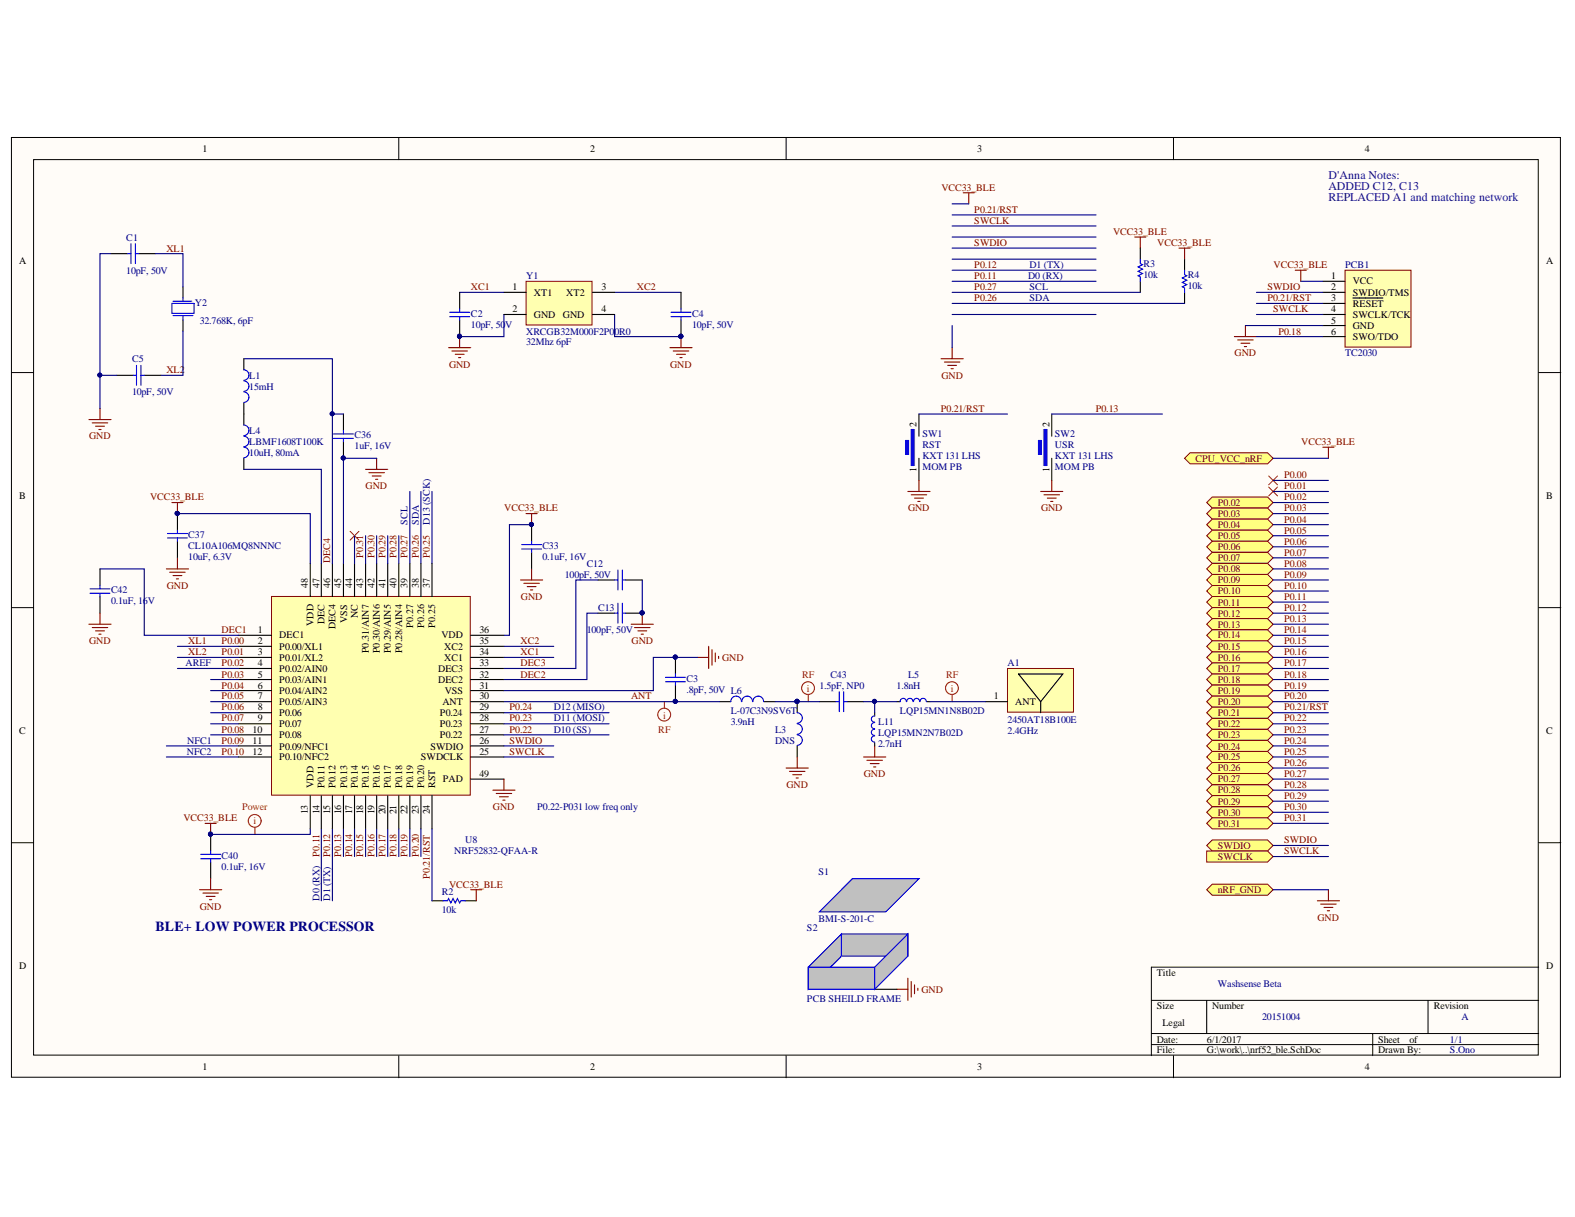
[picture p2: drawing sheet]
<svg xmlns="http://www.w3.org/2000/svg" width="279mm" height="216mm" viewBox="0 0 279 216" stroke-linecap="round" stroke-linejoin="round" font-family="sans-serif">
<defs><g id="words">
<text font-size="2.5" fill="#000080" x="27.6" y="165.2">BLE+ LOW POWER PROCESSOR</text>
<g font-size="2.1" fill="#30007b">
<text x="235.7" y="31.8">D'Anna Notes:</text>
<text x="235.7" y="33.7">ADDED C12, C13</text>
<text x="235.7" y="35.7">REPLACED A1 and matching network</text>
</g>
<g font-size="1.8">
<text x="35.9" y="27">1</text>
<text x="104.7" y="27">2</text>
<text x="173.3" y="27">3</text>
<text x="242.1" y="27">4</text>
<text x="3.4" y="46.8">A</text>
<text x="274.3" y="46.8">A</text>
<text x="90.9" y="51.5">1</text>
<text x="94.7" y="52.5">XT1</text>
<text x="100.5" y="52.5">XT2</text>
<text x="106.7" y="51.5">3</text>
<text x="236.2" y="49.5">1</text>
<text x="236.2" y="51.5">2</text>
<text x="236.2" y="53.4">3</text>
<text x="240" y="50.5">VCC</text>
<text x="240" y="52.5">SWDIO/TMS</text>
<text x="90.9" y="55.4">2</text>
<text x="94.7" y="56.4">GND</text>
<text x="99.9" y="56.4">GND</text>
<text x="106.7" y="55.4">4</text>
<text x="236.2" y="55.4">4</text>
<text x="236.2" y="57.4">5</text>
<text x="236.2" y="59.3">6</text>
<text x="240" y="54.4">RESET</text>
<text x="240" y="56.4">SWCLK/TCK</text>
<text x="240" y="58.3">GND</text>
<text x="240" y="60.3">SWO/TDO</text>
<text x="162.6" y="75.8" transform="rotate(-90 162.6 75.8)">2</text>
<text x="186.2" y="75.8" transform="rotate(-90 186.2 75.8)">2</text>
<text x="162.6" y="83.8" transform="rotate(-90 162.6 83.8)">1</text>
<text x="186.2" y="83.8" transform="rotate(-90 186.2 83.8)">1</text>
<text x="3.4" y="88.5">B</text>
<text x="274.3" y="88.5">B</text>
<text x="54.6" y="104.2" transform="rotate(-90 54.6 104.2)">48</text>
<text x="56.7" y="104.2" transform="rotate(-90 56.7 104.2)">47</text>
<text x="58.6" y="104.2" transform="rotate(-90 58.6 104.2)">46</text>
<text x="60.5" y="104.2" transform="rotate(-90 60.5 104.2)">45</text>
<text x="62.5" y="104.2" transform="rotate(-90 62.5 104.2)">44</text>
<text x="64.4" y="104.2" transform="rotate(-90 64.4 104.2)">43</text>
<text x="66.5" y="104.2" transform="rotate(-90 66.5 104.2)">42</text>
<text x="68.4" y="104.2" transform="rotate(-90 68.4 104.2)">41</text>
<text x="70.4" y="104.2" transform="rotate(-90 70.4 104.2)">40</text>
<text x="72.3" y="104.2" transform="rotate(-90 72.3 104.2)">39</text>
<text x="74.3" y="104.2" transform="rotate(-90 74.3 104.2)">38</text>
<text x="76.3" y="104.2" transform="rotate(-90 76.3 104.2)">37</text>
<text x="45.7" y="112.3">1</text>
<text x="49.6" y="113.3">DEC1</text>
<text x="55.6" y="111.1" transform="rotate(-90 55.6 111.1)">VDD</text>
<text x="57.6" y="110.7" transform="rotate(-90 57.6 110.7)">DEC</text>
<text x="59.5" y="111.7" transform="rotate(-90 59.5 111.7)">DEC4</text>
<text x="61.6" y="110.5" transform="rotate(-90 61.6 110.5)">VSS</text>
<text x="63.5" y="109.6" transform="rotate(-90 63.5 109.6)">NC</text>
<text x="73.3" y="111.3" transform="rotate(-90 73.3 111.3)">P0.27</text>
<text x="75.3" y="111.3" transform="rotate(-90 75.3 111.3)">P0.26</text>
<text x="77.2" y="111.3" transform="rotate(-90 77.2 111.3)">P0.25</text>
<text x="78.3" y="113.3">VDD</text>
<text x="85.1" y="112.3">36</text>
<text x="45.7" y="114.3">2</text>
<text x="45.7" y="116.2">3</text>
<text x="45.7" y="118.2">4</text>
<text x="49.6" y="115.3">P0.00/XL1</text>
<text x="49.6" y="117.2">P0.01/XL2</text>
<text x="49.6" y="119.2">P0.02/AIN0</text>
<text x="65.4" y="115.8" transform="rotate(-90 65.4 115.8)">P0.31/AIN7</text>
<text x="67.4" y="115.8" transform="rotate(-90 67.4 115.8)">P0.30/AIN6</text>
<text x="69.3" y="115.8" transform="rotate(-90 69.3 115.8)">P0.29/AIN5</text>
<text x="71.4" y="115.8" transform="rotate(-90 71.4 115.8)">P0.28/AIN4</text>
<text x="77.7" y="119.2">DEC3</text>
<text x="78.8" y="117.2">XC1</text>
<text x="78.8" y="115.3">XC2</text>
<text x="85.1" y="118.2">33</text>
<text x="85.1" y="116.2">34</text>
<text x="85.1" y="114.3">35</text>
<text x="45.7" y="120.2">5</text>
<text x="45.7" y="122.1">6</text>
<text x="45.7" y="124.1">7</text>
<text x="49.6" y="121.1">P0.03/AIN1</text>
<text x="49.6" y="123.1">P0.04/AIN2</text>
<text x="49.6" y="125.1">P0.05/AIN3</text>
<text x="77.7" y="121.1">DEC2</text>
<text x="78.5" y="125.1">ANT</text>
<text x="78.9" y="123.1">VSS</text>
<text x="85.1" y="124.1">30</text>
<text x="85.1" y="122.1">31</text>
<text x="85.1" y="120.2">32</text>
<text x="176.3" y="124.1">1</text>
<text x="180.1" y="125.1">ANT</text>
<text x="3.4" y="130.3">C</text>
<text x="44.8" y="130">10</text>
<text x="44.8" y="132">11</text>
<text x="45.7" y="126">8</text>
<text x="45.7" y="128">9</text>
<text x="49.6" y="127">P0.06</text>
<text x="49.6" y="129">P0.07</text>
<text x="49.6" y="130.9">P0.08</text>
<text x="78" y="130.9">P0.22</text>
<text x="78" y="129">P0.23</text>
<text x="78" y="127">P0.24</text>
<text x="85.1" y="132">26</text>
<text x="85.1" y="130">27</text>
<text x="85.1" y="128">28</text>
<text x="85.1" y="126">29</text>
<text x="274.3" y="130.3">C</text>
<text x="44.8" y="133.9">12</text>
<text x="49.6" y="134.9">P0.10/NFC2</text>
<text x="49.6" y="133">P0.09/NFC1</text>
<text x="74.7" y="134.9">SWDCLK</text>
<text x="76.4" y="133">SWDIO</text>
<text x="85.1" y="133.9">25</text>
<text x="85.1" y="137.9">49</text>
<text x="55.6" y="139.8" transform="rotate(-90 55.6 139.8)">VDD</text>
<text x="57.6" y="139.8" transform="rotate(-90 57.6 139.8)">P0.11</text>
<text x="59.5" y="139.8" transform="rotate(-90 59.5 139.8)">P0.12</text>
<text x="61.6" y="139.8" transform="rotate(-90 61.6 139.8)">P0.13</text>
<text x="63.5" y="139.8" transform="rotate(-90 63.5 139.8)">P0.14</text>
<text x="65.4" y="139.8" transform="rotate(-90 65.4 139.8)">P0.15</text>
<text x="67.4" y="139.8" transform="rotate(-90 67.4 139.8)">P0.16</text>
<text x="69.3" y="139.8" transform="rotate(-90 69.3 139.8)">P0.17</text>
<text x="71.4" y="139.8" transform="rotate(-90 71.4 139.8)">P0.18</text>
<text x="73.3" y="139.8" transform="rotate(-90 73.3 139.8)">P0.19</text>
<text x="75.3" y="139.8" transform="rotate(-90 75.3 139.8)">P0.20</text>
<text x="77.2" y="139.8" transform="rotate(-90 77.2 139.8)">RST</text>
<text x="78.6" y="138.8">PAD</text>
<text x="54.6" y="144.5" transform="rotate(-90 54.6 144.5)">13</text>
<text x="56.7" y="144.5" transform="rotate(-90 56.7 144.5)">14</text>
<text x="58.6" y="144.5" transform="rotate(-90 58.6 144.5)">15</text>
<text x="60.5" y="144.5" transform="rotate(-90 60.5 144.5)">16</text>
<text x="62.5" y="144.5" transform="rotate(-90 62.5 144.5)">17</text>
<text x="64.4" y="144.5" transform="rotate(-90 64.4 144.5)">18</text>
<text x="66.5" y="144.5" transform="rotate(-90 66.5 144.5)">19</text>
<text x="68.4" y="144.5" transform="rotate(-90 68.4 144.5)">20</text>
<text x="70.4" y="144.5" transform="rotate(-90 70.4 144.5)">21</text>
<text x="72.3" y="144.5" transform="rotate(-90 72.3 144.5)">22</text>
<text x="74.3" y="144.5" transform="rotate(-90 74.3 144.5)">23</text>
<text x="76.3" y="144.5" transform="rotate(-90 76.3 144.5)">24</text>
<text x="3.4" y="171.9">D</text>
<text x="205.2" y="173.2">Title</text>
<text x="274.3" y="171.9">D</text>
<text x="205.2" y="179">Size</text>
<text x="215" y="179">Number</text>
<text x="254.4" y="179">Revision</text>
<text x="205.2" y="184.9">Date:</text>
<text x="206.2" y="182">Legal</text>
<text x="214.1" y="184.9">6/1/2017</text>
<text x="244.5" y="184.9">Sheet</text>
<text x="250" y="184.9">of</text>
<text x="35.9" y="189.9">1</text>
<text x="104.7" y="189.9">2</text>
<text x="173.3" y="189.9">3</text>
<text x="205.2" y="186.9">File:</text>
<text x="214.1" y="186.9">G:\work\..\nrf52_ble.SchDoc</text>
<text x="242.1" y="189.9">4</text>
<text x="244.5" y="186.9">Drawn By:</text>
</g>
<g font-size="1.8" fill="#800000">
<text x="167" y="33.8">VCC33_BLE</text>
<text x="172.8" y="39.7">SWCLK</text>
<text x="172.8" y="37.7">P0.21/RST</text>
<text x="197.4" y="41.7">VCC33_BLE</text>
<text x="29.5" y="44.6">XL1</text>
<text x="172.8" y="43.6">SWDIO</text>
<text x="172.8" y="47.6">P0.12</text>
<text x="205.3" y="43.6">VCC33_BLE</text>
<text x="225.9" y="47.6">VCC33_BLE</text>
<text x="83.5" y="51.5">XC1</text>
<text x="113" y="51.5">XC2</text>
<text x="172.8" y="53.4">P0.26</text>
<text x="172.8" y="51.5">P0.27</text>
<text x="172.8" y="49.5">P0.11</text>
<text x="224.8" y="53.4">P0.21/RST</text>
<text x="224.8" y="51.5">SWDIO</text>
<text x="225.9" y="55.4">SWCLK</text>
<text x="226.8" y="59.3">P0.18</text>
<text x="79.7" y="65.3">GND</text>
<text x="118.9" y="65.3">GND</text>
<text x="219" y="63.2">GND</text>
<text x="29.5" y="66.2">XL2</text>
<text x="167" y="67.2">GND</text>
<text x="15.8" y="77.9">GND</text>
<text x="166.9" y="73">P0.21/RST</text>
<text x="194.4" y="73">P0.13</text>
<text x="212.1" y="81.9">CPU_VCC_nRF</text>
<text x="230.8" y="79">VCC33_BLE</text>
<text x="26.6" y="88.8">VCC33_BLE</text>
<text x="64.9" y="86.8">GND</text>
<text x="216" y="89.8">P0.02</text>
<text x="227.8" y="84.9">P0.00</text>
<text x="227.8" y="86.8">P0.01</text>
<text x="227.8" y="88.8">P0.02</text>
<text x="89.5" y="90.7">VCC33_BLE</text>
<text x="161.1" y="90.7">GND</text>
<text x="184.7" y="90.7">GND</text>
<text x="216" y="91.7">P0.03</text>
<text x="216" y="93.7">P0.04</text>
<text x="216" y="95.6">P0.05</text>
<text x="227.8" y="90.7">P0.03</text>
<text x="227.8" y="92.7">P0.04</text>
<text x="227.8" y="94.7">P0.05</text>
<text x="58.6" y="99.9" transform="rotate(-90 58.6 99.9)">DEC4</text>
<text x="64.4" y="99" transform="rotate(-90 64.4 99)">P0.31</text>
<text x="66.5" y="99" transform="rotate(-90 66.5 99)">P0.30</text>
<text x="68.4" y="99" transform="rotate(-90 68.4 99)">P0.29</text>
<text x="70.4" y="99" transform="rotate(-90 70.4 99)">P0.28</text>
<text x="72.3" y="99" transform="rotate(-90 72.3 99)">P0.27</text>
<text x="74.3" y="99" transform="rotate(-90 74.3 99)">P0.26</text>
<text x="76.3" y="99" transform="rotate(-90 76.3 99)">P0.25</text>
<text x="216" y="97.6">P0.06</text>
<text x="216" y="99.6">P0.07</text>
<text x="216" y="101.5">P0.08</text>
<text x="227.8" y="98.6">P0.07</text>
<text x="227.8" y="96.6">P0.06</text>
<text x="227.8" y="100.5">P0.08</text>
<text x="29.6" y="104.5">GND</text>
<text x="92.4" y="106.4">GND</text>
<text x="216" y="103.5">P0.09</text>
<text x="216" y="105.4">P0.10</text>
<text x="216" y="107.4">P0.11</text>
<text x="227.8" y="102.5">P0.09</text>
<text x="227.8" y="104.5">P0.10</text>
<text x="227.8" y="106.4">P0.11</text>
<text x="39.3" y="112.3">DEC1</text>
<text x="216" y="109.4">P0.12</text>
<text x="216" y="111.3">P0.13</text>
<text x="216" y="113.3">P0.14</text>
<text x="227.8" y="108.4">P0.12</text>
<text x="227.8" y="110.4">P0.13</text>
<text x="227.8" y="112.3">P0.14</text>
<text x="15.8" y="114.3">GND</text>
<text x="33.4" y="114.3">XL1</text>
<text x="33.4" y="116.2">XL2</text>
<text x="39.3" y="114.3">P0.00</text>
<text x="39.3" y="116.2">P0.01</text>
<text x="39.3" y="118.2">P0.02</text>
<text x="92.3" y="116.2">XC1</text>
<text x="92.3" y="114.3">XC2</text>
<text x="92.3" y="118.2">DEC3</text>
<text x="112" y="114.3">GND</text>
<text x="128.1" y="117.2">GND</text>
<text x="216" y="115.3">P0.15</text>
<text x="216" y="117.2">P0.16</text>
<text x="216" y="119.2">P0.17</text>
<text x="227.8" y="114.3">P0.15</text>
<text x="227.8" y="116.2">P0.16</text>
<text x="227.8" y="118.2">P0.17</text>
<text x="39.3" y="120.2">P0.03</text>
<text x="39.3" y="122.1">P0.04</text>
<text x="39.3" y="124.1">P0.05</text>
<text x="92.3" y="120.2">DEC2</text>
<text x="112" y="124.1">ANT</text>
<text x="216" y="121.1">P0.18</text>
<text x="216" y="123.1">P0.19</text>
<text x="216" y="125.1">P0.20</text>
<text x="227.8" y="120.2">P0.18</text>
<text x="227.8" y="122.1">P0.19</text>
<text x="227.8" y="124.1">P0.20</text>
<text x="39.3" y="128">P0.07</text>
<text x="39.3" y="130">P0.08</text>
<text x="39.3" y="132">P0.09</text>
<text x="39.3" y="126">P0.06</text>
<text x="90.4" y="130">P0.22</text>
<text x="90.4" y="128">P0.23</text>
<text x="90.4" y="126">P0.24</text>
<text x="90.4" y="132">SWDIO</text>
<text x="216" y="129">P0.22</text>
<text x="216" y="130.9">P0.23</text>
<text x="216" y="127">P0.21</text>
<text x="227.8" y="128">P0.22</text>
<text x="227.8" y="130">P0.23</text>
<text x="227.8" y="132">P0.24</text>
<text x="227.8" y="126">P0.21/RST</text>
<text x="39.3" y="133.9">P0.10</text>
<text x="90.4" y="133.9">SWCLK</text>
<text x="153.2" y="137.9">GND</text>
<text x="216" y="133">P0.24</text>
<text x="216" y="134.9">P0.25</text>
<text x="216" y="136.9">P0.26</text>
<text x="227.8" y="133.9">P0.25</text>
<text x="227.8" y="135.8">P0.26</text>
<text x="227.8" y="137.9">P0.27</text>
<text x="87.4" y="143.7">GND</text>
<text x="139.5" y="139.8">GND</text>
<text x="216" y="140.7">P0.28</text>
<text x="216" y="142.8">P0.29</text>
<text x="216" y="138.8">P0.27</text>
<text x="227.8" y="143.7">P0.30</text>
<text x="227.8" y="141.8">P0.29</text>
<text x="227.8" y="139.8">P0.28</text>
<text x="32.6" y="145.6">VCC33_BLE</text>
<text x="216" y="144.7">P0.30</text>
<text x="216" y="146.7">P0.31</text>
<text x="227.8" y="149.6">SWDIO</text>
<text x="227.8" y="145.6">P0.31</text>
<text x="56.7" y="152" transform="rotate(-90 56.7 152)">P0.11</text>
<text x="58.6" y="152" transform="rotate(-90 58.6 152)">P0.12</text>
<text x="60.5" y="152" transform="rotate(-90 60.5 152)">P0.13</text>
<text x="62.5" y="152" transform="rotate(-90 62.5 152)">P0.14</text>
<text x="64.4" y="152" transform="rotate(-90 64.4 152)">P0.15</text>
<text x="66.5" y="152" transform="rotate(-90 66.5 152)">P0.16</text>
<text x="68.4" y="152" transform="rotate(-90 68.4 152)">P0.17</text>
<text x="70.4" y="152" transform="rotate(-90 70.4 152)">P0.18</text>
<text x="72.3" y="152" transform="rotate(-90 72.3 152)">P0.19</text>
<text x="74.3" y="152" transform="rotate(-90 74.3 152)">P0.20</text>
<text x="76.3" y="155.9" transform="rotate(-90 76.3 155.9)">P0.21/RST</text>
<text x="216" y="150.6">SWDIO</text>
<text x="216" y="152.6">SWCLK</text>
<text x="227.8" y="151.6">SWCLK</text>
<text x="35.4" y="161.4">GND</text>
<text x="79.7" y="157.5">VCC33_BLE</text>
<text x="216" y="158.4">nRF_GND</text>
<text x="233.7" y="163.3">GND</text>
<text x="163.5" y="176.1">GND</text>
</g>
<g font-size="1.8" fill="#000080">
<text x="22.4" y="42.7">C1</text>
<text x="182.6" y="47.6">D1 (TX)</text>
<text x="202.9" y="47.3">R3</text>
<text x="238.6" y="47.6">PCB1</text>
<text x="22.4" y="48.5">10pF, 50V</text>
<text x="93.4" y="49.5">Y1</text>
<text x="182.4" y="49.5">D0 (RX)</text>
<text x="182.6" y="53.4">SDA</text>
<text x="182.6" y="51.5">SCL</text>
<text x="202.9" y="49.3">10k</text>
<text x="210.7" y="51.3">10k</text>
<text x="210.7" y="49.3">R4</text>
<text x="34.6" y="54.3">Y2</text>
<text x="35.4" y="57.4">32.768K, 6pF</text>
<text x="83.5" y="58.2">10pF, 50</text>
<text x="83.5" y="56.2">C2</text>
<text x="89.6" y="58.2">V</text>
<text x="93.4" y="59.3">XRCGB32M000F2P00R0</text>
<text x="122.8" y="58.2">10pF, 50V</text>
<text x="122.8" y="56.2">C4</text>
<text x="23.4" y="64.2">C5</text>
<text x="93.4" y="61.3">32Mhz 6pF</text>
<text x="238.6" y="63.2">TC2030</text>
<text x="23.4" y="70.2">10pF, 50V</text>
<text x="44.2" y="69.1">15mH</text>
<text x="44.2" y="67.2">L1</text>
<text x="44.2" y="77">L4</text>
<text x="62.9" y="77.8">C36</text>
<text x="163.6" y="77.6">SW1</text>
<text x="187.1" y="77.6">SW2</text>
<text x="44.2" y="79">LBMF1608T100K</text>
<text x="44.2" y="80.9">10uH, 80mA</text>
<text x="62.9" y="79.7">1uF, 16V</text>
<text x="163.6" y="81.5">KXT 131 LHS</text>
<text x="163.6" y="83.4">MOM PB</text>
<text x="163.6" y="79.5">RST</text>
<text x="187.1" y="81.5">KXT 131 LHS</text>
<text x="187.1" y="83.4">MOM PB</text>
<text x="187.1" y="79.5">USR</text>
<text x="33.4" y="95.4">C37</text>
<text x="72.3" y="93.1" transform="rotate(-90 72.3 93.1)">SCL</text>
<text x="74.3" y="93.1" transform="rotate(-90 74.3 93.1)">SDA</text>
<text x="76.3" y="93.1" transform="rotate(-90 76.3 93.1)">D13 (SCK)</text>
<text x="33.4" y="99.4">10uF, 6.3V</text>
<text x="33.4" y="97.4">CL10A106MQ8NNNC</text>
<text x="96.2" y="99.4">0.1uF, 16V</text>
<text x="96.2" y="97.4">C33</text>
<text x="104.1" y="100.5">C12</text>
<text x="19.7" y="107.2">0.1uF, 16V</text>
<text x="19.7" y="105.2">C42</text>
<text x="100.2" y="102.5">100pF, 50V</text>
<text x="104.1" y="112.3">100pF, 50V</text>
<text x="106.1" y="108.4">C13</text>
<text x="32.9" y="118.2">AREF</text>
<text x="178.8" y="118.2">A1</text>
<text x="121.8" y="122.9">.8pF, 50V L6</text>
<text x="121.8" y="121">C3</text>
<text x="145.4" y="122.1">1.5pF, NP0</text>
<text x="147.3" y="120.2">C43</text>
<text x="159.1" y="122.1">1.8nH</text>
<text x="161.1" y="120.2">L5</text>
<text x="33.2" y="132">NFC1</text>
<text x="98.3" y="130">D10 (SS)</text>
<text x="98.3" y="128">D11 (MOSI)</text>
<text x="98.3" y="126">D12 (MISO)</text>
<text x="129.6" y="126.6">L-07C3N9SV6T</text>
<text x="129.6" y="128.6">3.9nH</text>
<text x="137.5" y="132">DNS</text>
<text x="137.5" y="130">L3</text>
<text x="155.8" y="128.6">L11</text>
<text x="155.8" y="130.6">LQP15MN2N7B02D</text>
<text x="159.6" y="126.6">LQP15MN1N8B02D</text>
<text x="178.8" y="128.2">2450AT18B100E</text>
<text x="178.8" y="130.2">2.4GHz</text>
<text x="33.1" y="133.9">NFC2</text>
<text x="155.8" y="132.5">2.7nH</text>
<text x="95.3" y="143.7">P0.22-P031 low freq only</text>
<text x="82.5" y="149.6">U8</text>
<text x="39.3" y="154.4">0.1uF, 16V</text>
<text x="39.3" y="152.3">C40</text>
<text x="80.6" y="151.6">NRF52832-QFAA-R</text>
<text x="145.2" y="155.3">S1</text>
<text x="56.7" y="159.8" transform="rotate(-90 56.7 159.8)">D0 (RX)</text>
<text x="58.6" y="159.8" transform="rotate(-90 58.6 159.8)">D1 (TX)</text>
<text x="78.4" y="162">10k</text>
<text x="78.4" y="158.8">R2</text>
<text x="143.2" y="165.1">S2</text>
<text x="145.2" y="163.6">BMI-S-201-C</text>
<text x="143.2" y="177.7">PCB SHEILD FRAME</text>
<text x="216" y="175.1">Washsense Beta</text>
<text x="223.9" y="181">20151004</text>
<text x="257.2" y="184.9">1/1</text>
<text x="259.3" y="181">A</text>
<text x="257.2" y="186.9">S.Ono</text>
</g>
<g font-size="1.8" fill="#f00">
<text x="142.3" y="120.2">RF</text>
<text x="143.2" y="122.7">i</text>
<text x="167.8" y="120.2">RF</text>
<text x="168.7" y="122.7">i</text>
<text x="116.8" y="130">RF</text>
<text x="117.6" y="127.5">i</text>
<text x="43" y="143.7">Power</text>
<text x="45" y="146.2">i</text>
</g>
</g></defs>
<g fill="#fffcf8" stroke="#000" stroke-width=".18">
<path d="M2 24.4h274.8v166.7h-274.8z"/>
<path d="M6 28.3h266.9v158.9h-266.9z"/>
</g>
<g fill="none" stroke="#000" stroke-width=".18">
<path d="M70.7 24.4v3.9M139.5 24.4v3.9M208.2 24.4v3.9M2 66.1h4M273 66.1h3.9M2 107.8h4M273 107.8h3.9M2 149.5h4M273 149.5h3.9M204.2 177.5h68.8M214.1 177.5v5.9M253.3 177.5v5.9"/>
<path d="M273 171.6h-68.8v15.7M70.7 187.3v3.9M139.5 187.3v3.9M204.2 183.4h68.8M204.2 185.3h68.8M208.2 187.3v3.9M243.5 183.4v3.9"/>
</g>
<path d="M31.5 91.1v3M31.5 96v3M94.3 93.1v2.9M94.3 98v2.9M17.7 100.9v3M17.7 105.8v3M37.4 148v3M37.4 152.9v3" fill="none" stroke="#000" stroke-width=".2"/>
<g fill="#000080" stroke="#000080" stroke-width=".18">
<circle cx="94.3" cy="93" r=".35"/>
<circle cx="31.4" cy="91.1" r=".35"/>
<circle cx="37.3" cy="148" r=".35"/>
</g>
<g fill="none" stroke="#00f" stroke-width=".2">
<path d="M29.7 95.4h3.5M29.7 94.6h3.5M31.5 94.1v.5M31.5 95.4v.6M92.5 96.6h3.6M92.5 97.4h3.6M94.3 96v.6M94.3 97.4v.6M16 104.5h3.5M16 105.2h3.5M17.7 103.9v.6M17.7 105.2v.6"/>
<path d="M35.6 151.6h3.5M35.6 152.3h3.5M37.4 151v.6M37.4 152.3v.6"/>
</g>
<path d="M48.2 105.8h35.2v35.3h-35.2z" fill="#ffffb0" stroke="#800000" stroke-width=".18"/>
<g fill="none" stroke="#000" stroke-width=".2">
<path d="M60.9 73.5v2.9M60.9 78.4v2.9M55 99.9v5.9M57 99.9v5.9M59 99.9v5.9M60.9 99.9v5.9M62.9 99.9v5.9M64.9 99.9v5.9M66.8 99.9v5.9M68.8 99.9v5.9M70.7 99.9v5.9M72.7 99.9v5.9"/>
<path d="M74.7 99.9v5.9M76.6 99.9v5.9M42.3 112.7h5.9M42.3 118.6h5.9M42.3 116.6h5.9M42.3 114.7h5.9M83.5 112.7h5.9M83.5 118.6h5.9M83.5 116.6h5.9M83.5 114.7h5.9M42.3 134.3h5.9M42.3 124.5h5.9"/>
<path d="M42.3 122.5h5.9M42.3 120.6h5.9M42.3 126.4h5.9M42.3 128.4h5.9M42.3 130.4h5.9M42.3 132.3h5.9M83.5 134.3h5.9M83.5 124.5h5.9M83.5 122.5h5.9M83.5 120.6h5.9M83.5 126.4h5.9M83.5 128.4h5.9"/>
<path d="M83.5 130.4h5.9M83.5 132.3h5.9M83.5 138.2h5.9M141.4 124.5v1.9M141.4 132.3v2M145.3 124.5h3M150.3 124.5h2.9M55 141.2v5.8M57 141.2v5.8M59 141.2v5.8M60.9 141.2v5.8M62.9 141.2v5.8"/>
<path d="M64.9 141.2v5.8M66.8 141.2v5.8M68.8 141.2v5.8M70.7 141.2v5.8M72.7 141.2v5.8M74.7 141.2v5.8M76.6 141.2v5.8M76.6 159.8h2M82.5 159.8h2"/>
</g>
<path d="M59.2 77h3.5M59.2 77.8h3.5M60.9 76.4v.6M60.9 77.8v.6M141.4 126.4a.93 .93 0 0 1 .9 1 .93 .93 0 0 1-.9 .9M141.4 128.4a.93 .93 0 0 1 .9 .9 .93 .93 0 0 1-.9 1M141.4 130.4a.93 .93 0 0 1 .9 .9 .93 .93 0 0 1-.9 .9M148.3 124.5h.6M148.9 122.7v3.5M149.7 124.5h.6M149.7 122.7v3.5M78.6 159.8h.8l.2-.4 .4 .8 .4-.8 .4 .8 .3-.8 .4 .8 .2-.4h.8" fill="none" stroke="#00f" stroke-width=".2"/>
<g fill="#000080" stroke="#000080" stroke-width=".18">
<circle cx="60.9" cy="81.3" r=".35"/>
<circle cx="31.4" cy="91.1" r=".35"/>
<circle cx="94.3" cy="93" r=".35"/>
<circle cx="141.4" cy="124.4" r=".35"/>
</g>
<g fill="none" stroke="#800000" stroke-width=".2">
<path d="M170.9 34.2h1.9M171.9 34.2v2M166.9 63.6h4M167.5 64.2h2.8M168.1 64.8h1.6M168.7 65.4h.4M168.9 61.7v1.9M30.5 89.2h2M31.5 89.2v1.9M64.9 83.3h3.9M65.4 83.9h2.8M66 84.4h1.6"/>
<path d="M66.6 85h.4M66.8 81.3v2M93.3 91.1h2M94.3 91.1v2M92.3 102.9h4M92.9 103.5h2.8M93.5 104.1h1.6M94.1 104.7h.4M94.3 100.9v2M123.8 116.6h1.9M125.7 114.7v3.9M126.3 115.3v2.7"/>
<path d="M126.9 115.8v1.6M127.5 116.4v.4M139.5 136.3h3.9M140 136.8h2.8M140.6 137.4h1.6M141.2 138h.4M141.4 134.3v2M35.4 157.8h3.9M36 158.4h2.7M36.6 159h1.6M37.2 159.6h.4M37.4 155.9v1.9"/>
</g>
<g fill="none" stroke="#f00" stroke-width=".2">
<path d="M143.4 123.3v1.2M168.9 123.3v1.2M45.2 146.9v1.1"/>
<circle cx="143.4" cy="122.1" r="1.13"/>
<circle cx="168.9" cy="122.1" r="1.13"/>
<circle cx="45.2" cy="145.6" r="1.13"/>
</g>
<g fill="#ffff80" stroke="#800000" stroke-width=".18">
<path d="M214.1 150l.9-1h9.9l.9 1-.9 1h-9.9z" fill-rule="evenodd"/>
<path d="M214.1 151h10.8l.9 1-.9 .9h-10.8z" fill-rule="evenodd"/>
<path d="M214.1 157.8l.9-.9h9.9l.9 .9-.9 1h-9.9z" fill-rule="evenodd"/>
<path d="M214.1 89.2l.9-1h9.9l.9 1-.9 .9h-9.9z" fill-rule="evenodd"/>
<path d="M214.1 91.1l.9-1h9.9l.9 1-.9 1h-9.9z" fill-rule="evenodd"/>
<path d="M214.1 93.1l.9-1h9.9l.9 1-.9 1h-9.9z" fill-rule="evenodd"/>
<path d="M214.1 95l.9-.9h9.9l.9 .9-.9 1h-9.9z" fill-rule="evenodd"/>
<path d="M214.1 97l.9-1h9.9l.9 1-.9 1h-9.9z" fill-rule="evenodd"/>
<path d="M214.1 99l.9-1h9.9l.9 1-.9 .9h-9.9z" fill-rule="evenodd"/>
<path d="M214.1 100.9l.9-1h9.9l.9 1-.9 1h-9.9z" fill-rule="evenodd"/>
<path d="M214.1 102.9l.9-1h9.9l.9 1-.9 1h-9.9z" fill-rule="evenodd"/>
<path d="M214.1 104.9l.9-1h9.9l.9 1-.9 .9h-9.9z" fill-rule="evenodd"/>
<path d="M214.1 106.8l.9-1h9.9l.9 1-.9 1h-9.9z" fill-rule="evenodd"/>
<path d="M214.1 108.8l.9-1h9.9l.9 1-.9 1h-9.9z" fill-rule="evenodd"/>
<path d="M214.1 110.7l.9-.9h9.9l.9 .9-.9 1h-9.9z" fill-rule="evenodd"/>
<path d="M214.1 112.7l.9-1h9.9l.9 1-.9 1h-9.9z" fill-rule="evenodd"/>
<path d="M214.1 114.7l.9-1h9.9l.9 1-.9 .9h-9.9z" fill-rule="evenodd"/>
<path d="M214.1 116.6l.9-1h9.9l.9 1-.9 1h-9.9z" fill-rule="evenodd"/>
<path d="M214.1 118.6l.9-1h9.9l.9 1-.9 1h-9.9z" fill-rule="evenodd"/>
<path d="M214.1 120.6l.9-1h9.9l.9 1-.9 .9h-9.9z" fill-rule="evenodd"/>
<path d="M214.1 122.5l.9-1h9.9l.9 1-.9 1h-9.9z" fill-rule="evenodd"/>
<path d="M214.1 124.5l.9-1h9.9l.9 1-.9 1h-9.9z" fill-rule="evenodd"/>
<path d="M214.1 128.4l.9-1h9.9l.9 1-.9 1h-9.9z" fill-rule="evenodd"/>
<path d="M214.1 130.4l.9-1h9.9l.9 1-.9 .9h-9.9z" fill-rule="evenodd"/>
<path d="M214.1 132.3l.9-1h9.9l.9 1-.9 1h-9.9z" fill-rule="evenodd"/>
<path d="M214.1 134.3l.9-1h9.9l.9 1-.9 1h-9.9z" fill-rule="evenodd"/>
<path d="M214.1 140.2l.9-1h9.9l.9 1-.9 1h-9.9z" fill-rule="evenodd"/>
<path d="M214.1 142.1l.9-.9h9.9l.9 .9-.9 1h-9.9z" fill-rule="evenodd"/>
<path d="M214.1 144.1l.9-1h9.9l.9 1-.9 1h-9.9z" fill-rule="evenodd"/>
<path d="M210.1 81.3l1-1h13.8l.9 1-.9 1h-13.8z" fill-rule="evenodd"/>
</g>
<path d="M234.7 79.3h1.9M235.7 79.3v2M233.7 159.8h3.9M235.7 157.8v2M234.3 160.4h2.7M234.9 161h1.5M235.5 161.6h.4" fill="none" stroke="#800000" stroke-width=".2"/>
<g fill="#ffff80" stroke="#800000" stroke-width=".18">
<path d="M214.1 136.3l.9-1h9.9l.9 1-.9 .9h-9.9z" fill-rule="evenodd"/>
<path d="M214.1 138.2l.9-1h9.9l.9 1-.9 1h-9.9z" fill-rule="evenodd"/>
<path d="M214.1 146.1l.9-1h9.9l.9 1-.9 .9h-9.9z" fill-rule="evenodd"/>
</g>
<g fill="none" stroke="#800000" stroke-width=".2">
<path d="M201.3 42.1h2M202.3 42.1v1.9M209.2 44h1.9M210.1 44v2M31.5 99v1.9M15.8 110.7h3.9M16.4 111.3h2.7M17 111.9h1.5M17.5 112.5h.4M17.7 108.8v1.9M29.5 100.9h3.9M30.1 101.5h2.8"/>
<path d="M30.7 102.1h1.6M31.3 102.7h.4M89.4 138.2v2M36.4 146.1h2M37.4 146.1v1.9M83.5 157.8h2M84.5 157.8v2M87.4 140.2h4M88 140.8h2.8M88.6 141.4h1.6M89.2 141.9h.4"/>
</g>
<g fill="#000080" stroke="#000080" stroke-width=".18">
<circle cx="37.3" cy="148" r=".35"/>
<circle cx="119.8" cy="124.4" r=".35"/>
<circle cx="119.8" cy="116.6" r=".35"/>
</g>
<path d="M62.1 94.3l1.6 1.5M63.7 94.3l-1.6 1.5" fill="none" stroke="#f00" stroke-width=".18"/>
<path d="M202.3 44v2M202.3 49.9v2M210.1 46v1.9M210.1 51.9v1.9M43.3 73.5v1.9M43.3 81.3v2M119.8 116.6v3M119.8 121.5v3M127.7 124.5h1.9M135.5 124.5h2" fill="none" stroke="#000" stroke-width=".2"/>
<path d="M202.3 46v.8l.4 .2-.8 .4 .8 .3-.8 .4 .8 .4-.8 .4 .4 .2v.8M210.1 47.9v.8l.4 .2-.8 .4 .8 .4-.8 .4 .8 .4-.8 .4 .4 .2v.8M43.3 77.4a.93 .93 0 0 1 .9 .9 .93 .93 0 0 1-.9 .9M43.3 75.4a.94 .94 0 0 1 .9 .9 .94 .94 0 0 1-.9 1M43.3 79.3a.94 .94 0 0 1 .9 1 .94 .94 0 0 1-.9 .9M119.8 119.6v.6M118.1 120.2h3.5M118.1 120.9h3.5M119.8 120.9v.6M131.5 124.5a.94 .94 0 0 0-.9-1 .94 .94 0 0 0-1 1M133.5 124.5a.94 .94 0 0 0-1-1 .94 .94 0 0 0-.9 1M135.5 124.5a.94 .94 0 0 0-1-1 .94 .94 0 0 0-.9 1" fill="none" stroke="#00f" stroke-width=".2"/>
<g fill="none" stroke="#f00" stroke-width=".2">
<path d="M117.9 124.5v1.2"/>
<circle cx="117.8" cy="126.8" r="1.14"/>
</g>
<path d="M214.1 126.4l.9-.9h9.9l.9 .9-.9 1h-9.9z" fill-rule="evenodd" fill="#ffff80" stroke="#800000" stroke-width=".18"/>
<path d="M163 155.9h-11.8l-1.9 1.9" fill="none" stroke="#00f" stroke-width=".2"/>
<path d="M145.3 161.8l5.9-5.9h11.8l-5.9 5.9z" fill-rule="evenodd" fill="#c0c0c0"/>
<path d="M145.3 161.8l5.9-5.9h11.8l-5.9 5.9zM149.3 165.7v3.9M149.3 169.6h7.8M149.3 169.6l-2 2" fill="none" stroke="#00f" stroke-width=".2"/>
<path d="M159.1 175.5h2M161.1 173.5v4M161.6 174.1v2.8M162.2 174.7v1.6M162.8 175.3v.4" fill="none" stroke="#800000" stroke-width=".2"/>
<path d="M225.1 84.4l1.5 1.6M225.1 86.4l1.5 1.6M226.6 84.4l-1.5 1.6M226.6 86.4l-1.5 1.6" fill="none" stroke="#f00" stroke-width=".18"/>
<path d="M155.2 175.5h3.9" fill="none" stroke="#000" stroke-width=".2"/>
<path d="M143.4 171.6l5.9-5.9v3.9l-5.9 5.9z" fill-rule="evenodd" fill="#c0c0c0"/>
<path d="M143.4 171.6l5.9-5.9v3.9l-5.9 5.9z" fill="none" stroke="#00f" stroke-width=".2"/>
<path d="M143.4 171.6h11.8v3.9h-11.8z" fill-rule="evenodd" fill="#c0c0c0"/>
<path d="M143.4 171.6h11.8v3.9h-11.8z" fill="none" stroke="#00f" stroke-width=".2"/>
<path d="M149.3 165.7h11.8v3.9h-11.8z" fill-rule="evenodd" fill="#c0c0c0"/>
<path d="M149.3 165.7h11.8v3.9h-11.8z" fill="none" stroke="#00f" stroke-width=".2"/>
<path d="M155.2 171.6l5.9-5.9v3.9l-5.9 5.9z" fill-rule="evenodd" fill="#c0c0c0"/>
<path d="M155.2 171.6l5.9-5.9v3.9l-5.9 5.9z" fill="none" stroke="#00f" stroke-width=".2"/>
<path d="M178.7 118.6h11.7v7.7h-11.7z" fill="#ffffb0" stroke="#800000" stroke-width=".18"/>
<path d="M106.1 102.9h2.9M106.1 108.8h2.9M111 102.9h2.9M111 108.8h2.9M180.7 119.6h7.8l-3.9 4.9zM155.2 126.4v.6M155.2 131.7v.6M159.1 124.5h.6M164.4 124.5h.6M174.8 124.5h3.9M184.6 124.5v1.9" fill="none" stroke="#000" stroke-width=".2"/>
<g fill="none" stroke="#00f" stroke-width=".2">
<path d="M109 102.9h.6M109 108.8h.6M109.6 101.1v3.6M109.6 107v3.5M110.4 102.9h.6M110.4 101.1v3.6M110.4 107v3.5M110.4 108.8h.6M155.2 130.6a.54 .54 0 0 0-.6 .5 .54 .54 0 0 0 .6 .5M155.2 129.4a.55 .55 0 0 0-.6 .5 .55 .55 0 0 0 .6 .6M155.2 128.2a.55 .55 0 0 0-.6 .5 .55 .55 0 0 0 .6 .6M155.2 127a.55 .55 0 0 0-.6 .6 .55 .55 0 0 0 .6 .5"/>
<path d="M160.8 124.5a.55 .55 0 0 0-.6-.6 .55 .55 0 0 0-.5 .6M162 124.5a.55 .55 0 0 0-.6-.6 .55 .55 0 0 0-.5 .6M163.1 124.5a.54 .54 0 0 0-.5-.6 .54 .54 0 0 0-.5 .6M164.3 124.5a.55 .55 0 0 0-.5-.6 .55 .55 0 0 0-.6 .6"/>
</g>
<path d="M112 110.7h3.9M112.6 111.3h2.7M113.2 111.9h1.5M113.7 112.5h.4M113.9 108.8v1.9M153.2 134.3h3.9M153.8 134.9h2.7M154.4 135.5h1.6M155 136.1h.4M155.2 132.3v2" fill="none" stroke="#800000" stroke-width=".2"/>
<g fill="#000080" stroke="#000080" stroke-width=".18">
<circle cx="113.9" cy="108.7" r=".35"/>
<circle cx="58.9" cy="73.4" r=".35"/>
<circle cx="94.3" cy="93" r=".35"/>
<circle cx="60.9" cy="81.3" r=".35"/>
<circle cx="31.4" cy="91.1" r=".35"/>
<circle cx="37.3" cy="148" r=".35"/>
<circle cx="119.8" cy="116.6" r=".35"/>
<circle cx="141.4" cy="124.4" r=".35"/>
<circle cx="119.8" cy="124.4" r=".35"/>
<circle cx="155.1" cy="124.4" r=".35"/>
</g>
<g fill="none" stroke="#000080" stroke-width=".2">
<path d="M168.9 36.2h3M168.9 38.1h25.5M168.9 57.8v3.9M168.9 47.9h25.5M168.9 49.9h25.5M168.9 51.9h33.4M168.9 53.8h41.2M168.9 40.1h25.5M168.9 42.1h25.5M168.9 44h25.5M168.9 46h25.5M168.9 55.8h25.5"/>
<path d="M43.3 63.6h15.7v9.9M60.9 73.5h-1.9v26.4M31.5 91.1h23.5v8.8M43.3 83.3h13.7v16.6M62.9 95v4.9M64.9 95v4.9M66.8 81.3h-5.9v18.6M66.8 95v4.9M68.8 95v4.9M70.7 95v4.9M72.7 87.2v12.7M74.7 87.2v12.7"/>
<path d="M76.6 87.2v12.7M94.3 93.1h-3.9v19.6h-1M225.8 85.2h9.9M225.8 87.2h9.9M225.8 89.2h9.9M225.8 91.1h9.9M225.8 93.1h9.9M225.8 95h9.9M225.8 97h9.9M225.8 99h9.9M225.8 81.3h9.9M17.7 100.9h7.9v11.8h16.7"/>
<path d="M31.5 116.6h10.8M31.5 118.6h10.8M31.5 114.7h10.8M89.4 116.6h8.8M89.4 114.7h8.8M106.1 102.9h-3.9v15.7h-12.8M106.1 108.8h-2v11.8h-14.7M113.9 102.9v5.9M123.8 116.6h-7.9v5.9h-26.5M225.8 116.6h9.9M225.8 118.6h9.9M225.8 114.7h9.9"/>
<path d="M225.8 100.9h9.9M225.8 102.9h9.9M225.8 104.9h9.9M225.8 106.8h9.9M225.8 108.8h9.9M225.8 110.7h9.9M225.8 112.7h9.9M29.5 132.3h12.8M29.5 134.3h12.8M37.4 128.4h4.9M37.4 130.4h4.9M37.4 120.6h4.9"/>
<path d="M37.4 122.5h4.9M37.4 124.5h4.9M37.4 126.4h4.9M89.4 124.5h38.3M89.4 128.4h18.6M89.4 130.4h18.6M89.4 132.3h8.8M89.4 134.3h8.8M89.4 126.4h18.6M137.5 124.5h7.8M153.2 124.5h2M159.1 124.5h-3.9v1.9"/>
<path d="M165 124.5h9.8M225.8 128.4h9.9M225.8 130.4h9.9M225.8 132.3h9.9M225.8 134.3h9.9M225.8 120.6h9.9M225.8 122.5h9.9M225.8 124.5h9.9M225.8 126.4h9.9M225.8 136.3h9.9M225.8 138.2h9.9M55 147v1h-17.6"/>
<path d="M57 147v12.8M59 147v12.8M60.9 147v5M62.9 147v5M64.9 147v5M66.8 147v5M68.8 147v5M70.7 147v5M72.7 147v5M74.7 147v5M76.6 147v12.8M225.8 140.2h9.9"/>
<path d="M225.8 142.1h9.9M225.8 144.1h9.9M225.8 150h9.9M225.8 152h9.9M225.8 157.8h9.9M225.8 146.1h9.9"/>
</g>
<path d="M238.6 47.9h11.7v13.7h-11.7z" fill="#ffffb0" stroke="#800000" stroke-width=".18"/>
<path d="M234.7 49.9h3.9M234.7 51.9h3.9M234.7 53.8h3.9M234.7 55.8h3.9M234.7 57.8h3.9M234.7 59.7h3.9M240 52.9h3.1M243.2 52.9h2.1M43.3 63.6v2M43.3 71.5v2M186.6 81.3v3.9" fill="none" stroke="#000" stroke-width=".2"/>
<path d="M219 59.7h3.9M220.9 57.8v1.9M229.8 47.9h1.9M230.8 47.9v2M219.6 60.3h2.7M220.1 60.9h1.6M220.7 61.5h.4" fill="none" stroke="#800000" stroke-width=".2"/>
<path d="M220.9 57.8h13.8M222.9 59.7h11.8M222.9 55.8h11.8M222.9 53.8h11.8M222.9 51.9h11.8M230.8 49.9h3.9" fill="none" stroke="#000080" stroke-width=".2"/>
<path d="M43.3 65.6a.93 .93 0 0 1 .9 .9 .93 .93 0 0 1-.9 1M43.3 67.6a.93 .93 0 0 1 .9 .9 .93 .93 0 0 1-.9 .9M43.3 69.5a.93 .93 0 0 1 .9 1 .93 .93 0 0 1-.9 .9" fill="none" stroke="#00f" stroke-width=".2"/>
<g fill="#00f" stroke="#fff" stroke-width=".18">
<path d="M185 76h.9v6.8h-.9z"/>
<path d="M184 77.9h.9v2.9h-.9z"/>
</g>
<path d="M186.6 73.5v3.9M163 81.3v3.9" fill="none" stroke="#000" stroke-width=".2"/>
<g fill="#00f" stroke="#fff" stroke-width=".18">
<path d="M161.4 76h1v6.8h-1z"/>
<path d="M160.5 77.9h.9v2.9h-.9z"/>
</g>
<path d="M19.7 45h2.9M24.6 45h3M32.5 50.9v1.9M32.5 56.8v1.9M20.7 66.6h2.9M25.6 66.6h2.9M163 73.5v3.9" fill="none" stroke="#000" stroke-width=".2"/>
<path d="M19.7 45h-2v27.5M27.6 45h4.9v5.9M32.5 58.7v7.9h-4M81.5 51.9h7.9M89.4 55.8v3.9h-7.9M109 55.8v3.9h11.8M109 51.9h11.8M17.7 66.6h3M163 73.5h15.7M186.6 73.5h19.6" fill="none" stroke="#000080" stroke-width=".2"/>
<g fill="none" stroke="#800000" stroke-width=".2">
<path d="M81.5 59.7v2M120.8 59.7v2M15.8 74.4h3.9M16.4 75h2.7M17 75.6h1.5M17.5 76.2h.4M17.7 72.5v1.9M79.6 61.7h3.9M80.2 62.3h2.7M80.8 62.9h1.5M81.3 63.4h.4M118.8 61.7h4"/>
<path d="M119.4 62.3h2.8M120 62.9h1.6M120.6 63.4h.4M161.1 87.2h3.9M161.6 87.8h2.8M162.2 88.4h1.6M162.8 89h.4M163 85.2v2M184.6 87.2h3.9M185.2 87.8h2.8M185.8 88.4h1.6M186.4 89h.4"/>
<path d="M186.6 85.2v2"/>
</g>
<g fill="none" stroke="#00f" stroke-width=".2">
<path d="M22.6 45h.6M23.2 43.2v3.6M24 45h.6M24 43.2v3.6M30.5 53.8h3.9v1.8h-3.9zM30.7 53.4h3.3M30.7 56h3.5M32.5 52.8v.6M32.5 56v.8M23.6 66.6h.6M24.2 64.8v3.6M25 66.6h.6"/>
<path d="M25 64.8v3.6"/>
</g>
<g fill="#000080" stroke="#000080" stroke-width=".18">
<circle cx="17.7" cy="66.5" r=".35"/>
<circle cx="81.5" cy="59.7" r=".35"/>
<circle cx="120.8" cy="59.7" r=".35"/>
</g>
<path d="M93.3 49.9h11.7v7.8h-11.7z" fill="#ffffb0" stroke="#800000" stroke-width=".18"/>
<path d="M81.5 51.9v2.9M81.5 56.8v2.9M89.4 51.9h3.9M89.4 55.8h3.9M105.1 51.9h3.9M105.1 55.8h3.9M120.8 51.9v2.9M120.8 56.8v2.9" fill="none" stroke="#000" stroke-width=".2"/>
<g fill="#000080" stroke="#000080" stroke-width=".18">
<circle cx="120.8" cy="59.7" r=".35"/>
<circle cx="81.5" cy="59.7" r=".35"/>
</g>
<path d="M79.8 56.2h3.5M79.8 55.4h3.5M81.5 54.8v.6M81.5 56.2v.6M119 56.2h3.6M119 55.4h3.6M120.8 54.8v.6M120.8 56.2v.6" fill="none" stroke="#00f" stroke-width=".2"/>
<use href="#words"/>
</svg>
